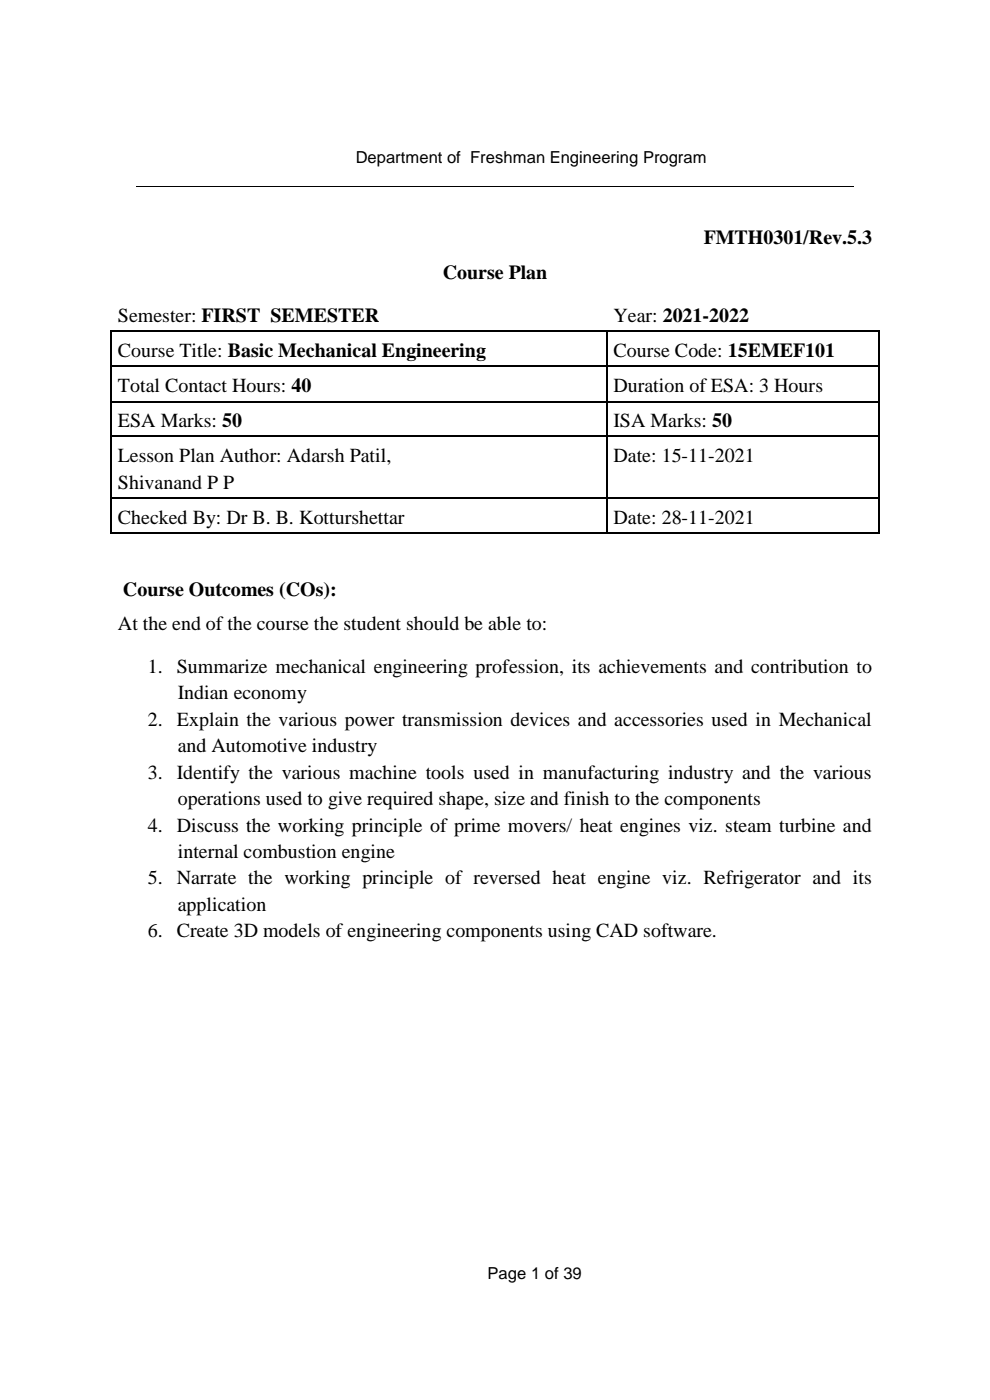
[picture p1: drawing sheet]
<svg xmlns="http://www.w3.org/2000/svg" width="210mm" height="297mm" viewBox="0 0 210 297" stroke-linecap="round" stroke-linejoin="round" font-family="sans-serif">
<defs><g id="words">
<g font-size="4.2">
<text x="149.3" y="51.8">FMTH0301/Rev.5.3</text>
<text x="93.9" y="59.1">Course Plan</text>
<text x="25" y="68.3">Semester: FIRST SEMESTER</text>
<text x="130.2" y="68.3">Year: 2021-2022</text>
<text x="25" y="75.7">Course Title: Basic Mechanical Engineering</text>
<text x="130.2" y="75.7">Course Code: 15EMEF101</text>
<text x="25" y="83.2">Total Contact Hours: 40</text>
<text x="130.2" y="83.2">Duration of ESA: 3 Hours</text>
<text x="25" y="90.6">ESA Marks: 50</text>
<text x="130.2" y="90.6">ISA Marks: 50</text>
<text x="25" y="98.1">Lesson Plan Author: Adarsh Patil,</text>
<text x="130.2" y="98.1">Date: 15-11-2021</text>
<text x="25" y="103.7">Shivanand P P</text>
<text x="25" y="111.1">Checked By: Dr B. B. Kotturshettar</text>
<text x="130.2" y="111.1">Date: 28-11-2021</text>
<text x="26.1" y="126.4">Course Outcomes (COs):</text>
<text x="25" y="133.7">At the end of the course the student should be able to:</text>
<text x="31.4" y="142.8">1. Summarize mechanical engineering profession, its achievements and contribution to</text>
<text x="37.7" y="148.4">Indian economy</text>
<text x="31.4" y="154">2. Explain the various power transmission devices and accessories used in Mechanical</text>
<text x="37.7" y="159.6">and Automotive industry</text>
<text x="31.4" y="165.2">3. Identify the various machine tools used in manufacturing industry and the various</text>
<text x="37.7" y="170.8">operations used to give required shape, size and finish to the components</text>
<text x="31.4" y="176.4">4. Discuss the working principle of prime movers/ heat engines viz. steam turbine and</text>
<text x="37.7" y="182">internal combustion engine</text>
<text x="31.4" y="187.6">5. Narrate the working principle of reversed heat engine viz. Refrigerator and its</text>
<text x="37.7" y="193.2">application</text>
<text x="31.4" y="198.8">6. Create 3D models of engineering components using CAD software.</text>
</g>
<g font-size="3.5">
<text x="75.5" y="34.6">Department of Freshman Engineering Program</text>
<text x="103.4" y="271.3">Page 1 of 39</text>
</g>
</g></defs>
<path d="M28.8 39.6h152.2" fill="none" stroke="#000" stroke-width=".21"/>
<g fill="#fff">
<path d="M23.4 62.6h.4v1.9h-.4z" fill-rule="evenodd"/>
<path d="M23.4 62.6h.4v.4h-.4z" fill-rule="evenodd"/>
<path d="M23.8 62.6h104.8v.4h-104.8z" fill-rule="evenodd"/>
<path d="M128.5 63h.5v1.5h-.5z" fill-rule="evenodd"/>
<path d="M128.5 62.6h.5v.4h-.5z" fill-rule="evenodd"/>
<path d="M129 62.6h57.3v.4h-57.3z" fill-rule="evenodd"/>
<path d="M186.3 62.6h.4v1.9h-.4z" fill-rule="evenodd"/>
<path d="M186.3 62.6h.4v.4h-.4z" fill-rule="evenodd"/>
<path d="M23.4 64.5h.4v5.6h-.4z" fill-rule="evenodd"/>
<path d="M128.5 64.5h.5v5.6h-.5z" fill-rule="evenodd"/>
<path d="M186.3 64.5h.4v5.6h-.4z" fill-rule="evenodd"/>
</g>
<g fill="#000">
<path d="M23.4 70.1h.4v1.8h-.4z" fill-rule="evenodd"/>
<path d="M23.4 77.5h.4v1.9h-.4z" fill-rule="evenodd"/>
<path d="M128.5 70.1h.5v1.8h-.5z" fill-rule="evenodd"/>
<path d="M128.5 77.5h.5v1.9h-.5z" fill-rule="evenodd"/>
<path d="M186.3 70.1h.4v1.8h-.4z" fill-rule="evenodd"/>
<path d="M186.3 77.5h.4v1.9h-.4z" fill-rule="evenodd"/>
<path d="M23.4 85h.4v1.8h-.4z" fill-rule="evenodd"/>
<path d="M23.4 92.4h.4v1.9h-.4z" fill-rule="evenodd"/>
<path d="M128.5 85h.5v1.8h-.5z" fill-rule="evenodd"/>
<path d="M128.5 92.4h.5v1.9h-.5z" fill-rule="evenodd"/>
<path d="M186.3 85h.4v1.8h-.4z" fill-rule="evenodd"/>
<path d="M186.3 92.4h.4v1.9h-.4z" fill-rule="evenodd"/>
<path d="M23.4 105.5h.4v1.8h-.4z" fill-rule="evenodd"/>
<path d="M23.4 112.9h.4v.4h-.4z" fill-rule="evenodd"/>
<path d="M23.4 112.9h.4v.4h-.4z" fill-rule="evenodd"/>
<path d="M128.5 105.5h.5v1.8h-.5z" fill-rule="evenodd"/>
<path d="M128.5 112.9h.5v.4h-.5z" fill-rule="evenodd"/>
<path d="M186.3 105.5h.4v1.8h-.4z" fill-rule="evenodd"/>
<path d="M186.3 112.9h.4v.4h-.4z" fill-rule="evenodd"/>
<path d="M186.3 112.9h.4v.4h-.4z" fill-rule="evenodd"/>
</g>
<g fill="none" stroke="#000" stroke-width=".42">
<path d="M23.6 71.9v5.6M23.6 79.4v5.6M23.8 70.3h104.8M23.8 77.7h104.8M128.8 71.9v5.6M128.8 79.4v5.6M129 70.3h57.3M129 77.7h57.3M186.5 71.9v5.6M186.5 79.4v5.6M23.6 86.8v5.6M23.6 94.3v11.2"/>
<path d="M23.8 85.2h104.8M23.8 92.6h104.8M128.8 86.8v5.6M128.8 94.3v11.2M129 85.2h57.3M129 92.6h57.3M186.5 86.8v5.6M186.5 94.3v11.2M23.6 107.3v5.6M23.8 105.7h104.8M23.8 113.1h104.8M128.8 107.3v5.6"/>
<path d="M129 105.7h57.3M129 113.1h57.3M186.5 107.3v5.6"/>
</g>
<use href="#words"/>
</svg>
